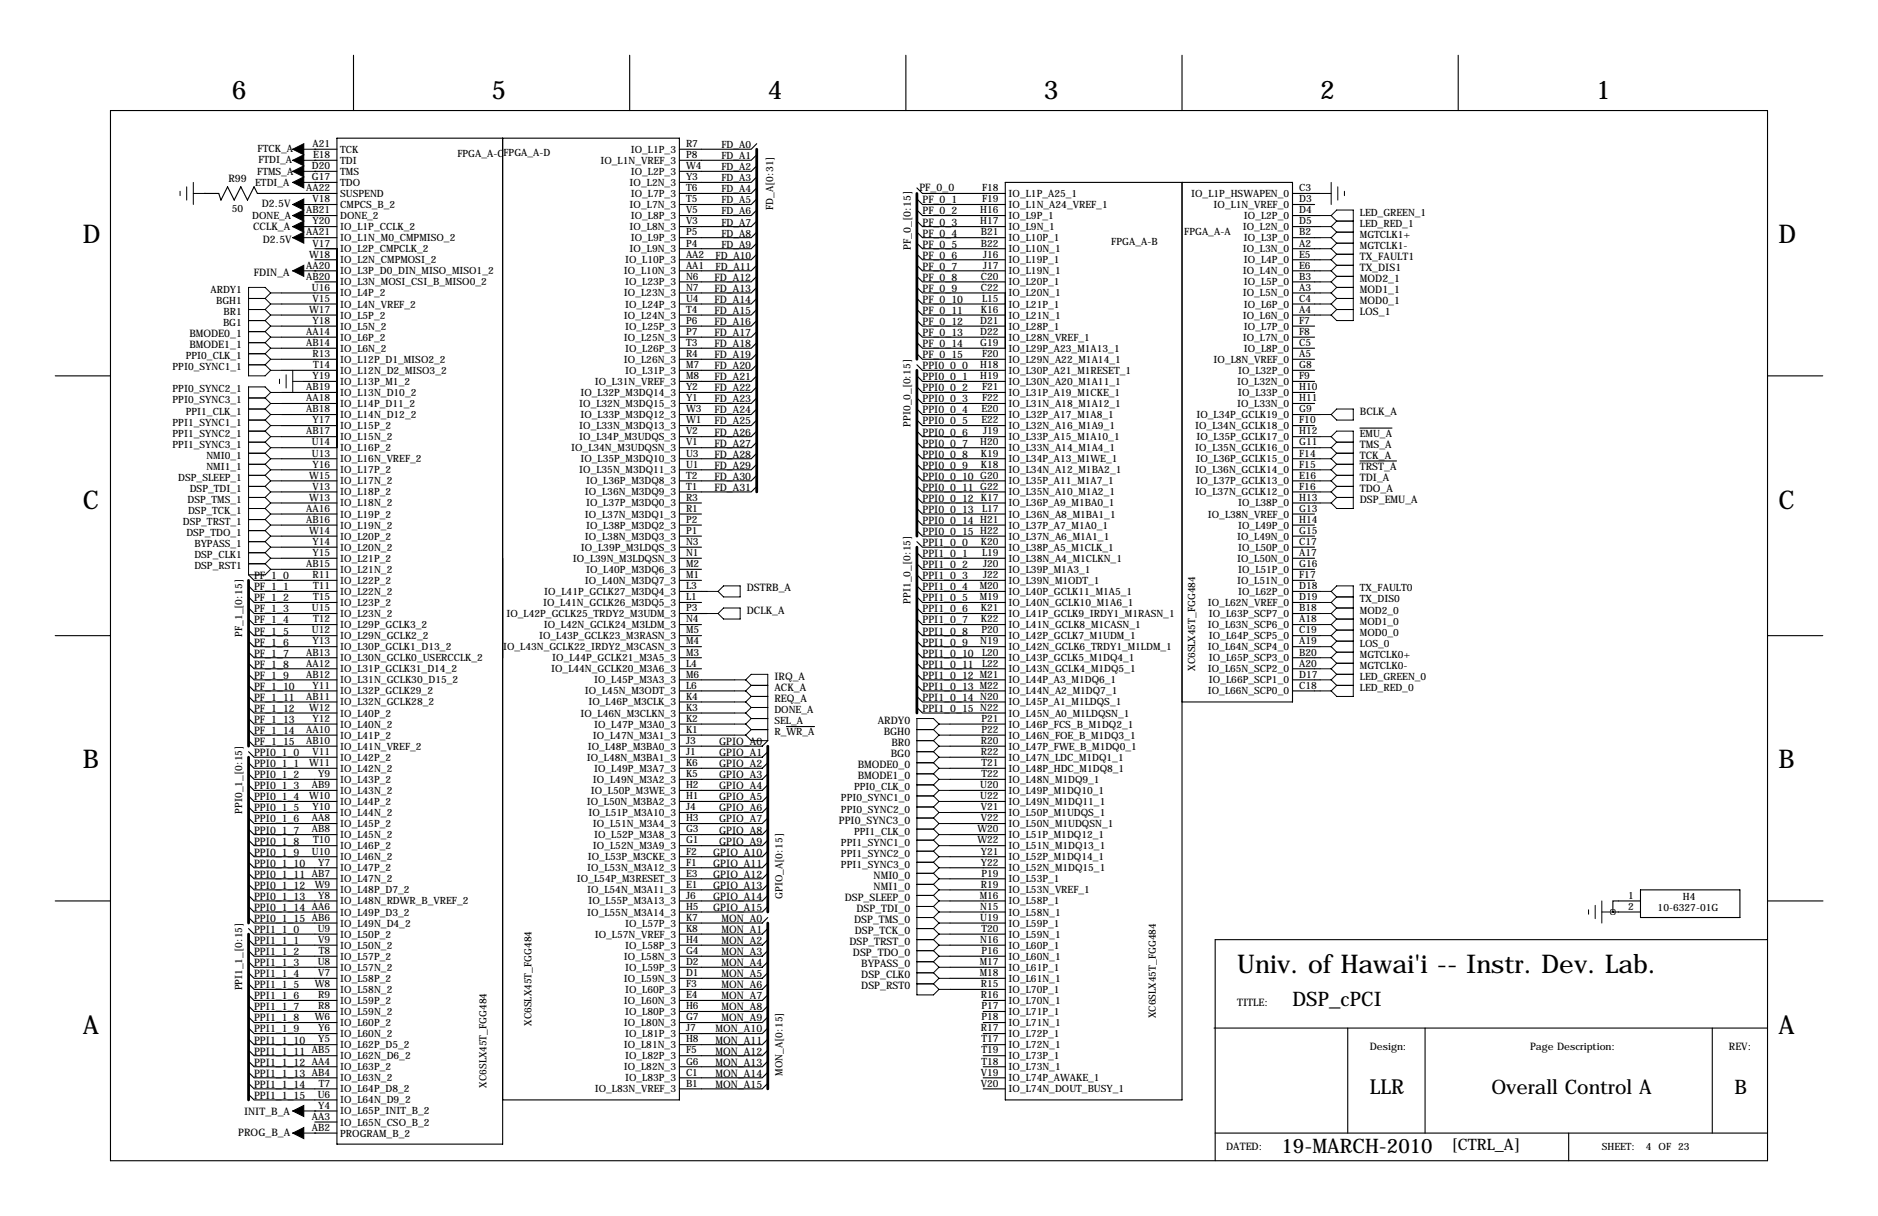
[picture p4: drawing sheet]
<svg xmlns="http://www.w3.org/2000/svg" width="432mm" height="279mm" viewBox="0 0 432 279" stroke-linecap="round" stroke-linejoin="round" font-family="sans-serif">
<defs><g id="words">
<g font-size="5.9">
<text x="53.3" y="22.9">6</text>
<text x="113" y="22.9">5</text>
<text x="176.5" y="22.9">4</text>
<text x="240" y="22.9">3</text>
<text x="303.5" y="22.9">2</text>
<text x="367" y="22.9">1</text>
<text x="19" y="55.9">D</text>
<text x="408.9" y="55.9">D</text>
<text x="19" y="116.8">C</text>
<text x="408.9" y="116.8">C</text>
<text x="19" y="176.5">B</text>
<text x="408.9" y="176.5">B</text>
<text x="284.5" y="223.5">Univ. of Hawai'i -- Instr. Dev. Lab.</text>
<text x="19" y="237.5">A</text>
<text x="408.9" y="237.5">A</text>
</g>
<text font-size="4.7" x="315" y="251.5">LLR</text>
<g font-size="4.6">
<text x="297.2" y="231.1">DSP_cPCI</text>
<text x="342.9" y="251.5">Overall Control A</text>
<text x="398.8" y="251.5">B</text>
<text x="294.6" y="264.8">19-MARCH-2010</text>
</g>
<text font-size="3.6" x="333.7" y="264.2">[CTRL_A]</text>
<g font-size="2.4">
<text x="52.5" y="41.9">R99</text>
<text x="60.2" y="47.5">D2.5V</text>
<text x="211.4" y="43.8">PF_0_0</text>
<text x="212.1" y="46.7">PF_0_1</text>
<text x="58.2" y="52.9">CCLK_A</text>
<text x="212.1" y="49.3">PF_0_2</text>
<text x="212.1" y="51.8">PF_0_3</text>
<text x="60.4" y="55.9">D2.5V</text>
<text x="209.4" y="57.4" transform="rotate(-90 209.4 57.4)">PF_0_[0:15]</text>
<text x="212.1" y="54.4">PF_0_4</text>
<text x="212.1" y="56.9">PF_0_5</text>
<text x="212.1" y="59.4">PF_0_6</text>
<text x="312.7" y="59.7">TX_FAULT1</text>
<text x="58.3" y="63.5">FDIN_A</text>
<text x="164.3" y="64.5">FD_A12</text>
<text x="212.1" y="62">PF_0_7</text>
<text x="212.1" y="64.5">PF_0_8</text>
<text x="312.7" y="62.2">TX_DIS1</text>
<text x="312.7" y="64.8">MOD2_1</text>
<text x="164.3" y="67.1">FD_A13</text>
<text x="164.3" y="69.6">FD_A14</text>
<text x="212.1" y="67.1">PF_0_9</text>
<text x="212.1" y="69.6">PF_0_10</text>
<text x="312.7" y="67.3">MOD1_1</text>
<text x="312.7" y="69.8">MOD0_1</text>
<text x="43.5" y="77.5">BMODE0_1</text>
<text x="164.3" y="72.1">FD_A15</text>
<text x="164.3" y="74.7">FD_A16</text>
<text x="164.3" y="77.2">FD_A17</text>
<text x="212.1" y="72.1">PF_0_11</text>
<text x="212.1" y="74.7">PF_0_12</text>
<text x="212.1" y="77.2">PF_0_13</text>
<text x="312.7" y="72.4">LOS_1</text>
<text x="43.5" y="80">BMODE1_1</text>
<text x="164.3" y="79.8">FD_A18</text>
<text x="164.3" y="82.3">FD_A19</text>
<text x="212.1" y="79.8">PF_0_14</text>
<text x="212.1" y="82.3">PF_0_15</text>
<text x="164.3" y="84.8">FD_A20</text>
<text x="164.3" y="87.4">FD_A21</text>
<text x="164.3" y="89.9">FD_A22</text>
<text x="212.1" y="84.8">PPI0_0_0</text>
<text x="212.1" y="87.4">PPI0_0_1</text>
<text x="212.1" y="89.9">PPI0_0_2</text>
<text x="164.3" y="92.5">FD_A23</text>
<text x="164.3" y="95">FD_A24</text>
<text x="212.1" y="92.5">PPI0_0_3</text>
<text x="212.1" y="95">PPI0_0_4</text>
<text x="312.7" y="95.2">BCLK_A</text>
<text x="164.3" y="97.5">FD_A25</text>
<text x="164.3" y="100.1">FD_A26</text>
<text x="212.1" y="97.5">PPI0_0_5</text>
<text x="212.1" y="100.1">PPI0_0_6</text>
<text x="164.3" y="102.6">FD_A27</text>
<text x="164.3" y="105.2">FD_A28</text>
<text x="164.3" y="107.7">FD_A29</text>
<text x="212.1" y="102.6">PPI0_0_7</text>
<text x="212.1" y="105.2">PPI0_0_8</text>
<text x="212.1" y="107.7">PPI0_0_9</text>
<text x="312.7" y="107.9">TRST_A</text>
<text x="312.7" y="105.4">TCK_A</text>
<text x="312.7" y="102.9">TMS_A</text>
<text x="164.3" y="110.2">FD_A30</text>
<text x="164.3" y="112.8">FD_A31</text>
<text x="212.1" y="110.2">PPI0_0_10 G20</text>
<text x="212.1" y="112.8">PPI0_0_11 G22</text>
<text x="312.7" y="113">TDO_A</text>
<text x="312.7" y="110.5">TDI_A</text>
<text x="212.1" y="115.3">PPI0_0_12 K17</text>
<text x="212.1" y="117.9">PPI0_0_13</text>
<text x="312.7" y="115.6">DSP_EMU_A</text>
<text x="212.1" y="120.4">PPI0_0_14 H21</text>
<text x="212.1" y="122.9">PPI0_0_15 H22</text>
<text x="212.1" y="125.5">PPI1_0_0</text>
<text x="212.1" y="128">PPI1_0_1</text>
<text x="212.1" y="130.6">PPI1_0_2</text>
<text x="58.4" y="133.1">PF_1_0</text>
<text x="58.4" y="135.6">PF_1_1</text>
<text x="171.7" y="135.9">DSTRB_A</text>
<text x="212.1" y="133.1">PPI1_0_3</text>
<text x="212.1" y="135.6">PPI1_0_4</text>
<text x="58.4" y="138.2">PF_1_2</text>
<text x="58.4" y="140.7">PF_1_3</text>
<text x="58.4" y="143.3">PF_1_4</text>
<text x="171.7" y="141">DCLK_A</text>
<text x="212.1" y="138.2">PPI1_0_5</text>
<text x="212.1" y="140.7">PPI1_0_6</text>
<text x="212.1" y="143.3">PPI1_0_7</text>
<text x="58.4" y="145.8">PF_1_5</text>
<text x="58.4" y="148.3">PF_1_6</text>
<text x="212.1" y="145.8">PPI1_0_8</text>
<text x="212.1" y="148.3">PPI1_0_9</text>
<text x="58.4" y="150.9">PF_1_7</text>
<text x="58.4" y="153.4">PF_1_8</text>
<text x="58.4" y="156">PF_1_9</text>
<text x="212.1" y="150.9">PPI1_0_10</text>
<text x="212.1" y="153.4">PPI1_0_11</text>
<text x="212.1" y="156">PPI1_0_12 M21</text>
<text x="58.4" y="158.5">PF_1_10</text>
<text x="58.4" y="161">PF_1_11</text>
<text x="178.1" y="161.3">REQ_A</text>
<text x="178.1" y="158.8">ACK_A</text>
<text x="178.1" y="156.2">IRQ_A</text>
<text x="212.1" y="158.5">PPI1_0_13 M22</text>
<text x="212.1" y="161">PPI1_0_14 N20</text>
<text x="58.4" y="163.6">PF_1_12</text>
<text x="58.4" y="166.1">PF_1_13</text>
<text x="201.8" y="166.4">ARDY0</text>
<text x="212.1" y="163.6">PPI1_0_15 N22</text>
<text x="58.4" y="168.7">PF_1_14</text>
<text x="58.4" y="171.2">PF_1_15</text>
<text x="58.4" y="173.7">PPI0_1_0</text>
<text x="165.3" y="171.2">GPIO_A0</text>
<text x="165.3" y="173.7">GPIO_A1</text>
<text x="203.2" y="168.9">BGH0</text>
<text x="204.8" y="174">BG0</text>
<text x="205" y="171.4">BR0</text>
<text x="58.4" y="176.3">PPI0_1_1</text>
<text x="58.4" y="178.8">PPI0_1_2</text>
<text x="165.3" y="176.3">GPIO_A2</text>
<text x="165.3" y="178.8">GPIO_A3</text>
<text x="197.2" y="179.1">BMODE1_0</text>
<text x="197.2" y="176.5">BMODE0_0</text>
<text x="58.4" y="181.4">PPI0_1_3</text>
<text x="58.4" y="183.9">PPI0_1_4</text>
<text x="165.3" y="181.4">GPIO_A4</text>
<text x="165.3" y="183.9">GPIO_A5</text>
<text x="58.4" y="186.4">PPI0_1_5</text>
<text x="58.4" y="189">PPI0_1_6</text>
<text x="58.4" y="191.5">PPI0_1_7</text>
<text x="165.3" y="186.4">GPIO_A6</text>
<text x="165.3" y="189">GPIO_A7</text>
<text x="165.3" y="191.5">GPIO_A8</text>
<text x="192.9" y="189.2">PPI0_SYNC3_0</text>
<text x="58.4" y="194.1">PPI0_1_8</text>
<text x="58.4" y="196.6">PPI0_1_9</text>
<text x="164" y="196.6">GPIO_A10</text>
<text x="165.3" y="194.1">GPIO_A9</text>
<text x="58.4" y="199.1">PPI0_1_10</text>
<text x="58.4" y="201.7">PPI0_1_11 AB7</text>
<text x="164" y="199.1">GPIO_A11</text>
<text x="164" y="201.7">GPIO_A12</text>
<text x="200.9" y="201.9">NMI0_0</text>
<text x="58.4" y="204.2">PPI0_1_12</text>
<text x="58.4" y="206.8">PPI0_1_13</text>
<text x="58.4" y="209.3">PPI0_1_14 AA6</text>
<text x="164" y="204.2">GPIO_A13</text>
<text x="164" y="206.8">GPIO_A14</text>
<text x="164" y="209.3">GPIO_A15</text>
<text x="194.2" y="207">DSP_SLEEP_0</text>
<text x="196.9" y="209.5">DSP_TDI_0</text>
<text x="200.9" y="204.5">NMI1_0</text>
<text x="58.4" y="211.8">PPI0_1_15 AB6</text>
<text x="58.4" y="214.4">PPI1_1_0</text>
<text x="165.9" y="211.8">MON_A0</text>
<text x="165.9" y="214.4">MON_A1</text>
<text x="196.4" y="212.1">DSP_TMS_0</text>
<text x="196.5" y="214.6">DSP_TCK_0</text>
<text x="58.4" y="216.9">PPI1_1_1</text>
<text x="58.4" y="219.5">PPI1_1_2</text>
<text x="58.4" y="222">PPI1_1_3</text>
<text x="165.9" y="216.9">MON_A2</text>
<text x="165.9" y="219.5">MON_A3</text>
<text x="165.9" y="222">MON_A4</text>
<text x="195.3" y="217.2">DSP_TRST_0</text>
<text x="196.1" y="219.7">DSP_TDO_0</text>
<text x="58.4" y="224.5">PPI1_1_4</text>
<text x="58.4" y="227.1">PPI1_1_5</text>
<text x="165.9" y="224.5">MON_A5</text>
<text x="165.9" y="227.1">MON_A6</text>
<text x="198" y="224.8">DSP_CLK0</text>
<text x="198" y="227.3">DSP_RST0</text>
<text x="198" y="222.2">BYPASS_0</text>
<text x="58.4" y="229.6">PPI1_1_6</text>
<text x="58.4" y="232.2">PPI1_1_7</text>
<text x="165.9" y="229.6">MON_A7</text>
<text x="165.9" y="232.2">MON_A8</text>
<text x="284.5" y="231.1">TITLE:</text>
<text x="58.4" y="234.7">PPI1_1_8</text>
<text x="58.4" y="237.2">PPI1_1_9</text>
<text x="58.4" y="239.8">PPI1_1_10</text>
<text x="164.5" y="237.2">MON_A10</text>
<text x="164.5" y="239.8">MON_A11</text>
<text x="165.9" y="234.7">MON_A9</text>
<text x="58.4" y="242.3">PPI1_1_11 AB5</text>
<text x="58.4" y="244.9">PPI1_1_12 AA4</text>
<text x="164.5" y="242.3">MON_A12</text>
<text x="164.5" y="244.9">MON_A13</text>
<text x="315" y="241.3">Design:</text>
<text x="351.8" y="241.3">Page Description:</text>
<text x="397.5" y="241.3">REV:</text>
<text x="58.4" y="247.4">PPI1_1_13 AB4</text>
<text x="58.4" y="249.9">PPI1_1_14</text>
<text x="164.5" y="247.4">MON_A14</text>
<text x="164.5" y="249.9">MON_A15</text>
<text x="56.1" y="256.3">INIT_B_A</text>
<text x="58.4" y="252.5">PPI1_1_15</text>
<text x="54.8" y="260.9">PROG_B_A</text>
<text x="281.9" y="264.2">DATED:</text>
</g>
<g font-size="2.3">
<text x="59.2" y="34.9">FTCK_A</text>
<text x="71.9" y="33.8">A21</text>
<text x="78.2" y="35.1">TCK</text>
<text x="115.8" y="35.8">FPGA_A-D</text>
<text x="145" y="35.1">IO_L1P_3</text>
<text x="157.7" y="33.8">R7</text>
<text x="165.9" y="34">FD_A0</text>
<text x="59.1" y="40.2">FTMS_A</text>
<text x="59.4" y="37.5">FTDI_A</text>
<text x="71.7" y="38.9">D20</text>
<text x="71.7" y="41.4">G17</text>
<text x="72" y="36.3">E18</text>
<text x="78.2" y="37.6">TDI</text>
<text x="78.2" y="40.2">TMS</text>
<text x="105.2" y="36.1">FPGA_A-C</text>
<text x="138.1" y="37.6">IO_L1N_VREF_3</text>
<text x="145" y="40.2">IO_L2P_3</text>
<text x="157.7" y="36.3">P8</text>
<text x="157.7" y="38.9">W4</text>
<text x="157.7" y="41.4">Y3</text>
<text x="165.9" y="36.6">FD_A1</text>
<text x="165.9" y="39.1">FD_A2</text>
<text x="165.9" y="41.7">FD_A3</text>
<text x="58.7" y="42.8">ETDI_A</text>
<text x="70.4" y="43.9">AA22</text>
<text x="71.9" y="46.5">V18</text>
<text x="78.2" y="42.7">TDO</text>
<text x="78.2" y="45.3">SUSPEND</text>
<text x="78.2" y="47.8">CMPCS_B_2</text>
<text x="144.8" y="42.7">IO_L2N_3</text>
<text x="144.8" y="47.8">IO_L7N_3</text>
<text x="145" y="45.3">IO_L7P_3</text>
<text x="157.7" y="43.9">T6</text>
<text x="157.7" y="46.5">T5</text>
<text x="165.9" y="44.2">FD_A4</text>
<text x="165.9" y="46.7">FD_A5</text>
<text x="225.8" y="43.9">F18</text>
<text x="225.8" y="46.5">F19</text>
<text x="231.9" y="45.3">IO_L1P_A25_1</text>
<text x="231.9" y="47.8">IO_L1N_A24_VREF_1</text>
<text x="273.9" y="45.3">IO_L1P_HSWAPEN_0</text>
<text x="279" y="47.8">IO_L1N_VREF_0</text>
<text x="298.7" y="43.9">C3</text>
<text x="298.7" y="46.5">D3</text>
<text x="53.3" y="48.6">50</text>
<text x="58" y="50.3">DONE_A</text>
<text x="70.4" y="49">AB21</text>
<text x="71.9" y="51.6">Y20</text>
<text x="78.2" y="50.3">DONE_2</text>
<text x="78.2" y="52.9">IO_L1P_CCLK_2</text>
<text x="144.8" y="52.9">IO_L8N_3</text>
<text x="145" y="50.3">IO_L8P_3</text>
<text x="157.7" y="49">V5</text>
<text x="157.7" y="51.6">V3</text>
<text x="165.9" y="49.3">FD_A6</text>
<text x="165.9" y="51.8">FD_A7</text>
<text x="177.8" y="48.3" transform="rotate(-90 177.8 48.3)">FD_A[0:31]</text>
<text x="225.4" y="49">H16</text>
<text x="225.4" y="51.6">H17</text>
<text x="231.9" y="50.3">IO_L9P_1</text>
<text x="231.9" y="52.9">IO_L9N_1</text>
<text x="285.7" y="52.9">IO_L2N_0</text>
<text x="286" y="50.3">IO_L2P_0</text>
<text x="298.7" y="49">D4</text>
<text x="298.7" y="51.6">D5</text>
<text x="312.7" y="49.5">LED_GREEN_1</text>
<text x="312.7" y="52.1">LED_RED_1</text>
<text x="70.4" y="54.1">AA21</text>
<text x="71.1" y="59.2">W18</text>
<text x="71.9" y="56.6">V17</text>
<text x="78.2" y="55.4">IO_L1N_M0_CMPMISO_2</text>
<text x="78.2" y="58">IO_L2P_CMPCLK_2</text>
<text x="144.8" y="58">IO_L9N_3</text>
<text x="145" y="55.4">IO_L9P_3</text>
<text x="157.7" y="54.1">P5</text>
<text x="157.7" y="56.6">P4</text>
<text x="157.7" y="59.2">AA2</text>
<text x="164.5" y="59.4">FD_A10</text>
<text x="165.9" y="54.4">FD_A8</text>
<text x="165.9" y="56.9">FD_A9</text>
<text x="225.5" y="54.1">B21</text>
<text x="225.5" y="56.6">B22</text>
<text x="226.1" y="59.2">J16</text>
<text x="231.9" y="55.4">IO_L10P_1</text>
<text x="231.9" y="58">IO_L10N_1</text>
<text x="255.5" y="56.4">FPGA_A-B</text>
<text x="272.3" y="54.1">FPGA_A-A</text>
<text x="285.7" y="58">IO_L3N_0</text>
<text x="286" y="55.4">IO_L3P_0</text>
<text x="298.7" y="54.1">B2</text>
<text x="298.7" y="56.6">A2</text>
<text x="298.7" y="59.2">E5</text>
<text x="312.7" y="54.6">MGTCLK1+</text>
<text x="312.7" y="57.2">MGTCLK1-</text>
<text x="70.4" y="61.7">AA20</text>
<text x="70.4" y="64.3">AB20</text>
<text x="78.2" y="60.5">IO_L2N_CMPMOSI_2</text>
<text x="78.2" y="63">IO_L3P_D0_DIN_MISO_MISO1_2</text>
<text x="78.2" y="65.6">IO_L3N_MOSI_CSI_B_MISO0_2</text>
<text x="143.5" y="63">IO_L10N_3</text>
<text x="143.7" y="60.5">IO_L10P_3</text>
<text x="143.7" y="65.6">IO_L23P_3</text>
<text x="157.7" y="61.7">AA1</text>
<text x="157.7" y="64.3">N6</text>
<text x="164.5" y="62">FD_A11</text>
<text x="225.5" y="64.3">C20</text>
<text x="226.1" y="61.7">J17</text>
<text x="231.9" y="60.5">IO_L19P_1</text>
<text x="231.9" y="63">IO_L19N_1</text>
<text x="231.9" y="65.6">IO_L20P_1</text>
<text x="285.7" y="63">IO_L4N_0</text>
<text x="286" y="60.5">IO_L4P_0</text>
<text x="286" y="65.6">IO_L5P_0</text>
<text x="298.7" y="61.7">E6</text>
<text x="298.7" y="64.3">B3</text>
<text x="48.4" y="67.3">ARDY1</text>
<text x="49.7" y="69.8">BGH1</text>
<text x="71.1" y="71.9">W17</text>
<text x="71.7" y="66.8">U16</text>
<text x="71.9" y="69.3">V15</text>
<text x="78.2" y="68.1">IO_L4P_2</text>
<text x="78.2" y="70.7">IO_L4N_VREF_2</text>
<text x="143.5" y="68.1">IO_L23N_3</text>
<text x="143.7" y="70.7">IO_L24P_3</text>
<text x="157.7" y="66.8">N7</text>
<text x="157.7" y="69.3">U4</text>
<text x="157.7" y="71.9">T4</text>
<text x="225.5" y="66.8">C22</text>
<text x="225.5" y="71.9">K16</text>
<text x="225.8" y="69.3">L15</text>
<text x="231.9" y="68.1">IO_L20N_1</text>
<text x="231.9" y="70.7">IO_L21P_1</text>
<text x="285.7" y="68.1">IO_L5N_0</text>
<text x="286" y="70.7">IO_L6P_0</text>
<text x="298.7" y="66.8">A3</text>
<text x="298.7" y="69.3">C4</text>
<text x="298.7" y="71.9">A4</text>
<text x="51.3" y="74.9">BG1</text>
<text x="51.4" y="72.4">BR1</text>
<text x="70.4" y="77">AA14</text>
<text x="71.9" y="74.4">Y18</text>
<text x="78.2" y="73.2">IO_L5P_2</text>
<text x="78.2" y="75.7">IO_L5N_2</text>
<text x="143.5" y="73.2">IO_L24N_3</text>
<text x="143.7" y="75.7">IO_L25P_3</text>
<text x="157.7" y="74.4">P6</text>
<text x="157.7" y="77">P7</text>
<text x="225.4" y="74.4">D21</text>
<text x="225.4" y="77">D22</text>
<text x="231.9" y="73.2">IO_L21N_1</text>
<text x="231.9" y="75.7">IO_L28P_1</text>
<text x="285.7" y="73.2">IO_L6N_0</text>
<text x="286" y="75.7">IO_L7P_0</text>
<text x="298.7" y="74.4">F7</text>
<text x="298.7" y="77">F8</text>
<text x="42.7" y="82.5">PPI0_CLK_1</text>
<text x="70.4" y="79.5">AB14</text>
<text x="71.9" y="82">R13</text>
<text x="78.2" y="78.3">IO_L6P_2</text>
<text x="78.2" y="80.8">IO_L6N_2</text>
<text x="78.2" y="83.4">IO_L12P_D1_MISO2_2</text>
<text x="143.5" y="78.3">IO_L25N_3</text>
<text x="143.5" y="83.4">IO_L26N_3</text>
<text x="143.7" y="80.8">IO_L26P_3</text>
<text x="157.7" y="79.5">T3</text>
<text x="157.7" y="82">R4</text>
<text x="225.4" y="79.5">G19</text>
<text x="225.8" y="82">F20</text>
<text x="231.9" y="78.3">IO_L28N_VREF_1</text>
<text x="231.9" y="80.8">IO_L29P_A23_M1A13_1</text>
<text x="231.9" y="83.4">IO_L29N_A22_M1A14_1</text>
<text x="279" y="83.4">IO_L8N_VREF_0</text>
<text x="285.7" y="78.3">IO_L7N_0</text>
<text x="286" y="80.8">IO_L8P_0</text>
<text x="298.7" y="79.5">C5</text>
<text x="298.7" y="82">A5</text>
<text x="39.7" y="85.1">PPI0_SYNC1_1</text>
<text x="70.4" y="89.7">AB19</text>
<text x="71.9" y="87.1">Y19</text>
<text x="72" y="84.6">T14</text>
<text x="78.2" y="85.9">IO_L12N_D2_MISO3_2</text>
<text x="78.2" y="88.4">IO_L13P_M1_2</text>
<text x="136.7" y="88.4">IO_L31N_VREF_3</text>
<text x="143.7" y="85.9">IO_L31P_3</text>
<text x="157.7" y="84.6">M7</text>
<text x="157.7" y="87.1">M8</text>
<text x="157.7" y="89.7">Y2</text>
<text x="225.4" y="84.6">H18</text>
<text x="225.4" y="87.1">H19</text>
<text x="225.8" y="89.7">F21</text>
<text x="231.9" y="85.9">IO_L30P_A21_M1RESET_1</text>
<text x="231.9" y="88.4">IO_L30N_A20_M1A11_1</text>
<text x="284.4" y="88.4">IO_L32N_0</text>
<text x="284.7" y="85.9">IO_L32P_0</text>
<text x="298.7" y="84.6">G8</text>
<text x="298.7" y="87.1">F9</text>
<text x="298.7" y="89.7">H10</text>
<text x="39.7" y="92.7">PPI0_SYNC3_1</text>
<text x="39.7" y="90.2">PPI0_SYNC2_1</text>
<text x="42.7" y="95.2">PPI1_CLK_1</text>
<text x="70.4" y="92.2">AA18</text>
<text x="70.4" y="94.7">AB18</text>
<text x="78.2" y="91">IO_L13N_D10_2</text>
<text x="78.2" y="93.5">IO_L14P_D11_2</text>
<text x="133.2" y="93.5">IO_L32N_M3DQ15_3</text>
<text x="133.4" y="91">IO_L32P_M3DQ14_3</text>
<text x="157.7" y="92.2">Y1</text>
<text x="157.7" y="94.7">W3</text>
<text x="225.7" y="94.7">E20</text>
<text x="225.8" y="92.2">F22</text>
<text x="231.9" y="91">IO_L31P_A19_M1CKE_1</text>
<text x="231.9" y="93.5">IO_L31N_A18_M1A12_1</text>
<text x="284.4" y="93.5">IO_L33N_0</text>
<text x="284.7" y="91">IO_L33P_0</text>
<text x="298.7" y="92.2">H11</text>
<text x="298.7" y="94.7">G9</text>
<text x="39.7" y="100.3">PPI1_SYNC2_1</text>
<text x="39.7" y="97.8">PPI1_SYNC1_1</text>
<text x="70.4" y="99.8">AB17</text>
<text x="71.9" y="97.3">Y17</text>
<text x="78.2" y="96.1">IO_L14N_D12_2</text>
<text x="78.2" y="98.6">IO_L15P_2</text>
<text x="78.2" y="101.1">IO_L15N_2</text>
<text x="133.2" y="98.6">IO_L33N_M3DQ13_3</text>
<text x="133.2" y="101.1">IO_L34P_M3UDQS_3</text>
<text x="133.4" y="96.1">IO_L33P_M3DQ12_3</text>
<text x="157.7" y="97.3">W1</text>
<text x="157.7" y="99.8">V2</text>
<text x="209.4" y="98" transform="rotate(-90 209.4 98)">PPI0_0_[0:15]</text>
<text x="225.7" y="97.3">E22</text>
<text x="226.1" y="99.8">J19</text>
<text x="231.9" y="96.1">IO_L32P_A17_M1A8_1</text>
<text x="231.9" y="98.6">IO_L32N_A16_M1A9_1</text>
<text x="231.9" y="101.1">IO_L33P_A15_M1A10_1</text>
<text x="274.8" y="98.6">IO_L34N_GCLK18_0</text>
<text x="275.1" y="96.1">IO_L34P_GCLK19_0</text>
<text x="275.1" y="101.1">IO_L35P_GCLK17_0</text>
<text x="298.7" y="97.3">F10</text>
<text x="298.7" y="99.8">H12</text>
<text x="312.7" y="100.3">EMU_A</text>
<text x="39.7" y="102.9">PPI1_SYNC3_1</text>
<text x="47.5" y="105.4">NMI0_1</text>
<text x="47.5" y="107.9">NMI1_1</text>
<text x="71.7" y="102.4">U14</text>
<text x="71.7" y="104.9">U13</text>
<text x="71.9" y="107.4">Y16</text>
<text x="78.2" y="103.7">IO_L16P_2</text>
<text x="78.2" y="106.2">IO_L16N_VREF_2</text>
<text x="131.3" y="103.7">IO_L34N_M3UDQSN_3</text>
<text x="133.4" y="106.2">IO_L35P_M3DQ10_3</text>
<text x="157.7" y="102.4">V1</text>
<text x="157.7" y="104.9">U3</text>
<text x="157.7" y="107.4">U1</text>
<text x="225.4" y="102.4">H20</text>
<text x="225.5" y="104.9">K19</text>
<text x="225.5" y="107.4">K18</text>
<text x="231.9" y="103.7">IO_L33N_A14_M1A4_1</text>
<text x="231.9" y="106.2">IO_L34P_A13_M1WE_1</text>
<text x="274.8" y="103.7">IO_L35N_GCLK16_0</text>
<text x="275.1" y="106.2">IO_L36P_GCLK15_0</text>
<text x="298.7" y="102.4">G11</text>
<text x="298.7" y="104.9">F14</text>
<text x="298.7" y="107.4">F15</text>
<text x="41" y="110.5">DSP_SLEEP_1</text>
<text x="43.6" y="113">DSP_TDI_1</text>
<text x="71.1" y="110">W15</text>
<text x="71.9" y="112.5">V13</text>
<text x="78.2" y="108.8">IO_L17P_2</text>
<text x="78.2" y="111.3">IO_L17N_2</text>
<text x="78.2" y="113.8">IO_L18P_2</text>
<text x="133.2" y="108.8">IO_L35N_M3DQ11_3</text>
<text x="134.5" y="113.8">IO_L36N_M3DQ9_3</text>
<text x="134.8" y="111.3">IO_L36P_M3DQ8_3</text>
<text x="157.7" y="110">T2</text>
<text x="157.7" y="112.5">T1</text>
<text x="231.9" y="108.8">IO_L34N_A12_M1BA2_1</text>
<text x="231.9" y="111.3">IO_L35P_A11_M1A7_1</text>
<text x="231.9" y="113.8">IO_L35N_A10_M1A2_1</text>
<text x="274.8" y="108.8">IO_L36N_GCLK14_0</text>
<text x="274.8" y="113.8">IO_L37N_GCLK12_0</text>
<text x="275.1" y="111.3">IO_L37P_GCLK13_0</text>
<text x="298.7" y="110">E16</text>
<text x="298.7" y="112.5">F16</text>
<text x="43.1" y="115.6">DSP_TMS_1</text>
<text x="43.2" y="118.1">DSP_TCK_1</text>
<text x="70.4" y="117.6">AA16</text>
<text x="71.1" y="115.1">W13</text>
<text x="78.2" y="116.4">IO_L18N_2</text>
<text x="78.2" y="118.9">IO_L19P_2</text>
<text x="134.5" y="118.9">IO_L37N_M3DQ1_3</text>
<text x="134.8" y="116.4">IO_L37P_M3DQ0_3</text>
<text x="157.7" y="115.1">R3</text>
<text x="157.7" y="117.6">R1</text>
<text x="225.8" y="117.6">L17</text>
<text x="231.9" y="116.4">IO_L36P_A9_M1BA0_1</text>
<text x="231.9" y="118.9">IO_L36N_A8_M1BA1_1</text>
<text x="277.7" y="118.9">IO_L38N_VREF_0</text>
<text x="284.7" y="116.4">IO_L38P_0</text>
<text x="298.7" y="115.1">H13</text>
<text x="298.7" y="117.6">G13</text>
<text x="42.1" y="120.7">DSP_TRST_1</text>
<text x="42.8" y="123.2">DSP_TDO_1</text>
<text x="44.7" y="125.7">BYPASS_1</text>
<text x="70.4" y="120.1">AB16</text>
<text x="71.1" y="122.7">W14</text>
<text x="71.9" y="125.2">Y14</text>
<text x="78.2" y="121.5">IO_L19N_2</text>
<text x="78.2" y="124">IO_L20P_2</text>
<text x="134.5" y="124">IO_L38N_M3DQ3_3</text>
<text x="134.8" y="121.5">IO_L38P_M3DQ2_3</text>
<text x="157.7" y="120.1">P2</text>
<text x="157.7" y="122.7">P1</text>
<text x="157.7" y="125.2">N3</text>
<text x="225.5" y="125.2">K20</text>
<text x="231.9" y="121.5">IO_L37P_A7_M1A0_1</text>
<text x="231.9" y="124">IO_L37N_A6_M1A1_1</text>
<text x="284.4" y="124">IO_L49N_0</text>
<text x="284.7" y="121.5">IO_L49P_0</text>
<text x="298.7" y="120.1">H14</text>
<text x="298.7" y="122.7">G15</text>
<text x="298.7" y="125.2">C17</text>
<text x="44.7" y="128.3">DSP_CLK1</text>
<text x="44.7" y="130.8">DSP_RST1</text>
<text x="70.4" y="130.3">AB15</text>
<text x="71.9" y="127.8">Y15</text>
<text x="78.2" y="126.5">IO_L20N_2</text>
<text x="78.2" y="129.1">IO_L21P_2</text>
<text x="78.2" y="131.6">IO_L21N_2</text>
<text x="131.7" y="129.1">IO_L39N_M3LDQSN_3</text>
<text x="133.6" y="126.5">IO_L39P_M3LDQS_3</text>
<text x="134.8" y="131.6">IO_L40P_M3DQ6_3</text>
<text x="157.7" y="127.8">N1</text>
<text x="157.7" y="130.3">M2</text>
<text x="225.8" y="127.8">L19</text>
<text x="226.1" y="130.3">J20</text>
<text x="231.9" y="126.5">IO_L38P_A5_M1CLK_1</text>
<text x="231.9" y="129.1">IO_L38N_A4_M1CLKN_1</text>
<text x="231.9" y="131.6">IO_L39P_M1A3_1</text>
<text x="284.4" y="129.1">IO_L50N_0</text>
<text x="284.7" y="126.5">IO_L50P_0</text>
<text x="284.7" y="131.6">IO_L51P_0</text>
<text x="298.7" y="127.8">A17</text>
<text x="298.7" y="130.3">G16</text>
<text x="71.9" y="132.8">R11</text>
<text x="72" y="135.4">T11</text>
<text x="72" y="137.9">T15</text>
<text x="78.2" y="134.2">IO_L22P_2</text>
<text x="78.2" y="136.7">IO_L22N_2</text>
<text x="125.1" y="136.7">IO_L41P_GCLK27_M3DQ4_3</text>
<text x="134.5" y="134.2">IO_L40N_M3DQ7_3</text>
<text x="157.7" y="132.8">M1</text>
<text x="157.7" y="135.4">L3</text>
<text x="157.7" y="137.9">L1</text>
<text x="225.3" y="135.4">M20</text>
<text x="225.3" y="137.9">M19</text>
<text x="226.1" y="132.8">J22</text>
<text x="231.9" y="134.2">IO_L39N_M1ODT_1</text>
<text x="231.9" y="136.7">IO_L40P_GCLK11_M1A5_1</text>
<text x="284.4" y="134.2">IO_L51N_0</text>
<text x="284.7" y="136.7">IO_L62P_0</text>
<text x="298.7" y="132.8">F17</text>
<text x="298.7" y="135.4">D18</text>
<text x="298.7" y="137.9">D19</text>
<text x="312.7" y="135.9">TX_FAULT0</text>
<text x="71.7" y="140.5">U15</text>
<text x="72" y="143">T12</text>
<text x="78.2" y="139.2">IO_L23P_2</text>
<text x="78.2" y="141.8">IO_L23N_2</text>
<text x="116.4" y="141.8">IO_L42P_GCLK25_TRDY2_M3UDM_3</text>
<text x="124.9" y="139.2">IO_L41N_GCLK26_M3DQ5_3</text>
<text x="157.7" y="140.5">P3</text>
<text x="157.7" y="143">N4</text>
<text x="209.4" y="138.7" transform="rotate(-90 209.4 138.7)">PPI1_0_[0:15]</text>
<text x="225.5" y="140.5">K21</text>
<text x="225.5" y="143">K22</text>
<text x="231.9" y="139.2">IO_L40N_GCLK10_M1A6_1</text>
<text x="231.9" y="141.8">IO_L41P_GCLK9_IRDY1_M1RASN_1</text>
<text x="277.7" y="139.2">IO_L62N_VREF_0</text>
<text x="278" y="141.8">IO_L63P_SCP7_0</text>
<text x="298.7" y="140.5">B18</text>
<text x="298.7" y="143">A18</text>
<text x="312.7" y="138.4">TX_DIS0</text>
<text x="312.7" y="141">MOD2_0</text>
<text x="312.7" y="143.5">MOD1_0</text>
<text x="55.7" y="146.3" transform="rotate(-90 55.7 146.3)">PF_1_[0:15]</text>
<text x="71.7" y="145.5">U12</text>
<text x="71.9" y="148.1">Y13</text>
<text x="78.2" y="144.3">IO_L29P_GCLK3_2</text>
<text x="78.2" y="146.9">IO_L29N_GCLK2_2</text>
<text x="78.2" y="149.4">IO_L30P_GCLK1_D13_2</text>
<text x="115.7" y="149.4">IO_L43N_GCLK22_IRDY2_M3CASN_3</text>
<text x="124" y="146.9">IO_L43P_GCLK23_M3RASN_3</text>
<text x="125" y="144.3">IO_L42N_GCLK24_M3LDM_3</text>
<text x="157.7" y="145.5">M5</text>
<text x="157.7" y="148.1">M4</text>
<text x="225.4" y="148.1">N19</text>
<text x="225.7" y="145.5">P20</text>
<text x="231.9" y="144.3">IO_L41N_GCLK8_M1CASN_1</text>
<text x="231.9" y="146.9">IO_L42P_GCLK7_M1UDM_1</text>
<text x="231.9" y="149.4">IO_L42N_GCLK6_TRDY1_M1LDM_1</text>
<text x="277.7" y="144.3">IO_L63N_SCP6_0</text>
<text x="277.7" y="149.4">IO_L64N_SCP4_0</text>
<text x="278" y="146.9">IO_L64P_SCP5_0</text>
<text x="298.7" y="145.5">C19</text>
<text x="298.7" y="148.1">A19</text>
<text x="312.7" y="146">MOD0_0</text>
<text x="312.7" y="148.6">LOS_0</text>
<text x="70.4" y="150.6">AB13</text>
<text x="70.4" y="153.2">AA12</text>
<text x="70.4" y="155.7">AB12</text>
<text x="78.2" y="151.9">IO_L30N_GCLK0_USERCCLK_2</text>
<text x="78.2" y="154.5">IO_L31P_GCLK31_D14_2</text>
<text x="126.7" y="154.5">IO_L44N_GCLK20_M3A6_3</text>
<text x="127" y="151.9">IO_L44P_GCLK21_M3A5_3</text>
<text x="157.7" y="150.6">M3</text>
<text x="157.7" y="153.2">L4</text>
<text x="157.7" y="155.7">M6</text>
<text x="225.8" y="150.6">L20</text>
<text x="225.8" y="153.2">L22</text>
<text x="231.9" y="151.9">IO_L43P_GCLK5_M1DQ4_1</text>
<text x="231.9" y="154.5">IO_L43N_GCLK4_M1DQ5_1</text>
<text x="274.8" y="154.1" transform="rotate(-90 274.8 154.1)">XC6SLX45T_FGG484</text>
<text x="277.7" y="154.5">IO_L65N_SCP2_0</text>
<text x="278" y="151.9">IO_L65P_SCP3_0</text>
<text x="298.7" y="150.6">B20</text>
<text x="298.7" y="153.2">A20</text>
<text x="298.7" y="155.7">D17</text>
<text x="312.7" y="151.1">MGTCLK0+</text>
<text x="312.7" y="153.7">MGTCLK0-</text>
<text x="70.4" y="160.8">AB11</text>
<text x="71.9" y="158.2">Y11</text>
<text x="78.2" y="157">IO_L31N_GCLK30_D15_2</text>
<text x="78.2" y="159.6">IO_L32P_GCLK29_2</text>
<text x="134.5" y="159.6">IO_L45N_M3ODT_3</text>
<text x="136.6" y="157">IO_L45P_M3A3_3</text>
<text x="157.7" y="158.2">L6</text>
<text x="157.7" y="160.8">K4</text>
<text x="231.9" y="157">IO_L44P_A3_M1DQ6_1</text>
<text x="231.9" y="159.6">IO_L44N_A2_M1DQ7_1</text>
<text x="277.7" y="159.6">IO_L66N_SCP0_0</text>
<text x="278" y="157">IO_L66P_SCP1_0</text>
<text x="298.7" y="158.2">C18</text>
<text x="312.7" y="156.2">LED_GREEN_0</text>
<text x="312.7" y="158.8">LED_RED_0</text>
<text x="71.1" y="163.3">W12</text>
<text x="71.9" y="165.9">Y12</text>
<text x="78.2" y="162.1">IO_L32N_GCLK28_2</text>
<text x="78.2" y="164.6">IO_L40P_2</text>
<text x="78.2" y="167.2">IO_L40N_2</text>
<text x="133.4" y="164.6">IO_L46N_M3CLKN_3</text>
<text x="135.3" y="162.1">IO_L46P_M3CLK_3</text>
<text x="136.6" y="167.2">IO_L47P_M3A0_3</text>
<text x="157.7" y="163.3">K3</text>
<text x="157.7" y="165.9">K2</text>
<text x="178.1" y="163.8">DONE_A</text>
<text x="178.1" y="166.4">SEL_A</text>
<text x="225.7" y="165.9">P21</text>
<text x="231.9" y="162.1">IO_L45P_A1_M1LDQS_1</text>
<text x="231.9" y="164.6">IO_L45N_A0_M1LDQSN_1</text>
<text x="231.9" y="167.2">IO_L46P_FCS_B_M1DQ2_1</text>
<text x="70.4" y="168.4">AA10</text>
<text x="70.4" y="170.9">AB10</text>
<text x="71.9" y="173.5">V11</text>
<text x="78.2" y="169.7">IO_L41P_2</text>
<text x="78.2" y="172.3">IO_L41N_VREF_2</text>
<text x="135.2" y="172.3">IO_L48P_M3BA0_3</text>
<text x="136.3" y="169.7">IO_L47N_M3A1_3</text>
<text x="157.7" y="168.4">K1</text>
<text x="157.7" y="170.9">J3</text>
<text x="157.7" y="173.5">J1</text>
<text x="178.1" y="168.9">R_WR_A</text>
<text x="225.5" y="170.9">R20</text>
<text x="225.5" y="173.5">R22</text>
<text x="225.7" y="168.4">P22</text>
<text x="231.9" y="169.7">IO_L46N_FOE_B_M1DQ3_1</text>
<text x="231.9" y="172.3">IO_L47P_FWE_B_M1DQ0_1</text>
<text x="71.1" y="176">W11</text>
<text x="73.2" y="178.6">Y9</text>
<text x="78.2" y="174.8">IO_L42P_2</text>
<text x="78.2" y="177.3">IO_L42N_2</text>
<text x="78.2" y="179.9">IO_L43P_2</text>
<text x="134.9" y="174.8">IO_L48N_M3BA1_3</text>
<text x="136.3" y="179.9">IO_L49N_M3A2_3</text>
<text x="136.6" y="177.3">IO_L49P_M3A7_3</text>
<text x="157.7" y="176">K6</text>
<text x="157.7" y="178.6">K5</text>
<text x="225.7" y="176">T21</text>
<text x="225.7" y="178.6">T22</text>
<text x="231.9" y="174.8">IO_L47N_LDC_M1DQ1_1</text>
<text x="231.9" y="177.3">IO_L48P_HDC_M1DQ8_1</text>
<text x="231.9" y="179.9">IO_L48N_M1DQ9_1</text>
<text x="71.1" y="183.6">W10</text>
<text x="71.7" y="181.1">AB9</text>
<text x="78.2" y="182.4">IO_L43N_2</text>
<text x="78.2" y="185">IO_L44P_2</text>
<text x="134.9" y="185">IO_L50N_M3BA2_3</text>
<text x="135.8" y="182.4">IO_L50P_M3WE_3</text>
<text x="157.7" y="181.1">H2</text>
<text x="157.7" y="183.6">H1</text>
<text x="193.4" y="184.1">PPI0_SYNC1_0</text>
<text x="196.4" y="181.6">PPI0_CLK_0</text>
<text x="225.4" y="181.1">U20</text>
<text x="225.4" y="183.6">U22</text>
<text x="231.9" y="182.4">IO_L49P_M1DQ10_1</text>
<text x="231.9" y="185">IO_L49N_M1DQ11_1</text>
<text x="55.7" y="186.9" transform="rotate(-90 55.7 186.9)">PPI0_1_[0:15]</text>
<text x="71.7" y="188.7">AA8</text>
<text x="71.7" y="191.3">AB8</text>
<text x="71.9" y="186.2">Y10</text>
<text x="78.2" y="187.5">IO_L44N_2</text>
<text x="78.2" y="190">IO_L45P_2</text>
<text x="135.3" y="187.5">IO_L51P_M3A10_3</text>
<text x="136.3" y="190">IO_L51N_M3A4_3</text>
<text x="157.7" y="186.2">J4</text>
<text x="157.7" y="188.7">H3</text>
<text x="157.7" y="191.3">G3</text>
<text x="193.4" y="186.7">PPI0_SYNC2_0</text>
<text x="196.4" y="191.8">PPI1_CLK_0</text>
<text x="224.7" y="191.3">W20</text>
<text x="225.5" y="186.2">V21</text>
<text x="225.5" y="188.7">V22</text>
<text x="231.9" y="187.5">IO_L50P_M1UDQS_1</text>
<text x="231.9" y="190">IO_L50N_M1UDQSN_1</text>
<text x="71.7" y="196.3">U10</text>
<text x="72" y="193.8">T10</text>
<text x="78.2" y="192.6">IO_L45N_2</text>
<text x="78.2" y="195.1">IO_L46P_2</text>
<text x="78.2" y="197.7">IO_L46N_2</text>
<text x="135.2" y="197.7">IO_L53P_M3CKE_3</text>
<text x="136.3" y="195.1">IO_L52N_M3A9_3</text>
<text x="136.6" y="192.6">IO_L52P_M3A8_3</text>
<text x="157.7" y="193.8">G1</text>
<text x="157.7" y="196.3">F2</text>
<text x="193.4" y="196.8">PPI1_SYNC2_0</text>
<text x="193.4" y="194.3">PPI1_SYNC1_0</text>
<text x="224.7" y="193.8">W22</text>
<text x="225.5" y="196.3">Y21</text>
<text x="231.9" y="192.6">IO_L51P_M1DQ12_1</text>
<text x="231.9" y="195.1">IO_L51N_M1DQ13_1</text>
<text x="231.9" y="197.7">IO_L52P_M1DQ14_1</text>
<text x="72.4" y="204">W9</text>
<text x="73.2" y="198.9">Y7</text>
<text x="78.2" y="200.2">IO_L47P_2</text>
<text x="78.2" y="202.7">IO_L47N_2</text>
<text x="132.7" y="202.7">IO_L54P_M3RESET_3</text>
<text x="135" y="200.2">IO_L53N_M3A12_3</text>
<text x="157.7" y="198.9">F1</text>
<text x="157.7" y="201.4">E3</text>
<text x="157.7" y="204">E1</text>
<text x="193.4" y="199.4">PPI1_SYNC3_0</text>
<text x="225.5" y="198.9">Y22</text>
<text x="225.5" y="204">R19</text>
<text x="225.7" y="201.4">P19</text>
<text x="231.9" y="200.2">IO_L52N_M1DQ15_1</text>
<text x="231.9" y="202.7">IO_L53P_1</text>
<text x="73.2" y="206.5">Y8</text>
<text x="78.2" y="205.3">IO_L48P_D7_2</text>
<text x="78.2" y="207.8">IO_L48N_RDWR_B_VREF_2</text>
<text x="135" y="205.3">IO_L54N_M3A11_3</text>
<text x="135.3" y="207.8">IO_L55P_M3A13_3</text>
<text x="157.7" y="206.5">J6</text>
<text x="157.7" y="209">H5</text>
<text x="179.9" y="206.5" transform="rotate(-90 179.9 206.5)">GPIO_A[0:15]</text>
<text x="225.3" y="206.5">M16</text>
<text x="225.4" y="209">N15</text>
<text x="231.9" y="205.3">IO_L53N_VREF_1</text>
<text x="231.9" y="207.8">IO_L58P_1</text>
<text x="374.3" y="206.5">1</text>
<text x="374.3" y="209">2</text>
<text x="381.1" y="209.4">10-6327-01G</text>
<text x="386.9" y="206.8">H4</text>
<text x="73" y="214.1">U9</text>
<text x="78.2" y="210.4">IO_L49P_D3_2</text>
<text x="78.2" y="212.9">IO_L49N_D4_2</text>
<text x="78.2" y="215.4">IO_L50P_2</text>
<text x="135" y="210.4">IO_L55N_M3A14_3</text>
<text x="136.7" y="215.4">IO_L57N_VREF_3</text>
<text x="143.7" y="212.9">IO_L57P_3</text>
<text x="157.7" y="211.6">K7</text>
<text x="157.7" y="214.1">K8</text>
<text x="225.4" y="211.6">U19</text>
<text x="225.7" y="214.1">T20</text>
<text x="231.9" y="210.4">IO_L58N_1</text>
<text x="231.9" y="212.9">IO_L59P_1</text>
<text x="231.9" y="215.4">IO_L59N_1</text>
<text x="73" y="221.7">U8</text>
<text x="73.2" y="216.7">V9</text>
<text x="73.3" y="219.2">T8</text>
<text x="78.2" y="218">IO_L50N_2</text>
<text x="78.2" y="220.5">IO_L57P_2</text>
<text x="143.5" y="220.5">IO_L58N_3</text>
<text x="143.7" y="218">IO_L58P_3</text>
<text x="157.7" y="216.7">H4</text>
<text x="157.7" y="219.2">G4</text>
<text x="157.7" y="221.7">D2</text>
<text x="225.3" y="221.7">M17</text>
<text x="225.4" y="216.7">N16</text>
<text x="225.7" y="219.2">P16</text>
<text x="231.9" y="218">IO_L60P_1</text>
<text x="231.9" y="220.5">IO_L60N_1</text>
<text x="55.7" y="227.6" transform="rotate(-90 55.7 227.6)">PPI1_1_[0:15]</text>
<text x="72.4" y="226.8">W8</text>
<text x="73.2" y="224.3">V7</text>
<text x="78.2" y="223.1">IO_L57N_2</text>
<text x="78.2" y="225.6">IO_L58P_2</text>
<text x="143.5" y="225.6">IO_L59N_3</text>
<text x="143.7" y="223.1">IO_L59P_3</text>
<text x="157.7" y="224.3">D1</text>
<text x="157.7" y="226.8">F3</text>
<text x="225.3" y="224.3">M18</text>
<text x="225.5" y="226.8">R15</text>
<text x="231.9" y="223.1">IO_L61P_1</text>
<text x="231.9" y="225.6">IO_L61N_1</text>
<text x="73.2" y="229.4">R9</text>
<text x="73.2" y="231.9">R8</text>
<text x="78.2" y="228.1">IO_L58N_2</text>
<text x="78.2" y="230.7">IO_L59P_2</text>
<text x="78.2" y="233.2">IO_L59N_2</text>
<text x="143.5" y="230.7">IO_L60N_3</text>
<text x="143.7" y="228.1">IO_L60P_3</text>
<text x="143.7" y="233.2">IO_L80P_3</text>
<text x="157.7" y="229.4">E4</text>
<text x="157.7" y="231.9">H6</text>
<text x="225.5" y="229.4">R16</text>
<text x="225.7" y="231.9">P17</text>
<text x="231.9" y="228.1">IO_L70P_1</text>
<text x="231.9" y="230.7">IO_L70N_1</text>
<text x="231.9" y="233.2">IO_L71P_1</text>
<text x="265.8" y="233.9" transform="rotate(-90 265.8 233.9)">XC6SLX45T_FGG484</text>
<text x="72.4" y="234.4">W6</text>
<text x="73.2" y="237">Y6</text>
<text x="73.2" y="239.5">Y5</text>
<text x="78.2" y="235.8">IO_L60P_2</text>
<text x="78.2" y="238.3">IO_L60N_2</text>
<text x="122.2" y="235.7" transform="rotate(-90 122.2 235.7)">XC6SLX45T_FGG484</text>
<text x="143.5" y="235.8">IO_L80N_3</text>
<text x="143.7" y="238.3">IO_L81P_3</text>
<text x="157.7" y="234.4">G7</text>
<text x="157.7" y="237">J7</text>
<text x="157.7" y="239.5">H8</text>
<text x="225.5" y="237">R17</text>
<text x="225.7" y="234.4">P18</text>
<text x="225.7" y="239.5">T17</text>
<text x="231.9" y="235.8">IO_L71N_1</text>
<text x="231.9" y="238.3">IO_L72P_1</text>
<text x="78.2" y="240.8">IO_L62P_D5_2</text>
<text x="78.2" y="243.4">IO_L62N_D6_2</text>
<text x="78.2" y="245.9">IO_L63P_2</text>
<text x="143.5" y="240.8">IO_L81N_3</text>
<text x="143.5" y="245.9">IO_L82N_3</text>
<text x="143.7" y="243.4">IO_L82P_3</text>
<text x="157.7" y="242.1">F5</text>
<text x="157.7" y="244.6">G6</text>
<text x="225.7" y="242.1">T19</text>
<text x="225.7" y="244.6">T18</text>
<text x="231.9" y="240.8">IO_L72N_1</text>
<text x="231.9" y="243.4">IO_L73P_1</text>
<text x="231.9" y="245.9">IO_L73N_1</text>
<text x="73.3" y="249.7">T7</text>
<text x="78.2" y="248.5">IO_L63N_2</text>
<text x="78.2" y="251">IO_L64P_D8_2</text>
<text x="111.8" y="249.9" transform="rotate(-90 111.8 249.9)">XC6SLX45T_FGG484</text>
<text x="136.7" y="251">IO_L83N_VREF_3</text>
<text x="143.7" y="248.5">IO_L83P_3</text>
<text x="157.7" y="247.1">C1</text>
<text x="157.7" y="249.7">B1</text>
<text x="179.9" y="247.1" transform="rotate(-90 179.9 247.1)">MON_A[0:15]</text>
<text x="225.5" y="247.1">V19</text>
<text x="225.5" y="249.7">V20</text>
<text x="231.9" y="248.5">IO_L74P_AWAKE_1</text>
<text x="231.9" y="251">IO_L74N_DOUT_BUSY_1</text>
<text x="71.7" y="257.3">AA3</text>
<text x="73" y="252.2">U6</text>
<text x="73.2" y="254.8">Y4</text>
<text x="78.2" y="253.5">IO_L64N_D9_2</text>
<text x="78.2" y="256.1">IO_L65P_INIT_B_2</text>
<text x="71.7" y="259.8">AB2</text>
<text x="78.2" y="258.6">IO_L65N_CSO_B_2</text>
<text x="78.2" y="261.2">PROGRAM_B_2</text>
<text x="368.3" y="264.2">SHEET:</text>
<text x="378.4" y="264.2">4 OF 23</text>
</g>
</g></defs>
<g fill="none" stroke="#000" stroke-width=".25">
<path d="M81.3 12.7v12.7M144.8 12.7v12.7M208.3 12.7v12.7M271.8 12.7v12.7M335.3 12.7v12.7M25.4 25.4h381v241.3h-381zM72.4 34.3h.1M72.4 36.8h.1M72.4 39.4h.1M72.4 34.3h5.1M72.4 36.8h5.1M72.4 39.4h5.1"/>
<path d="M115.6 31.8v231.1h-38.1v-231.1h78.7v220.9h-40.6M174 33l-1.3 1.3h-16.5M174 35.6l-1.3 1.2h-16.5M174 38.1l-1.3 1.3h-16.5M47 44.4h.1M47 44.4h3.3l.5 1.6 1.5-3.1 1.5 3.1 1.6-3.1 1.5 3.1 1.5-3.1 .8 1.5h18.3M72.4 49.5h.1M72.4 52.1h.1M72.4 54.6h.1M72.4 47h.1M72.4 41.9h.1M72.4 41.9h5.1"/>
<path d="M72.4 47h5.1M72.4 49.5h5.1M72.4 52.1h5.1M72.4 54.6h5.1M72.4 57.2h5.1M72.4 59.7h5.1M174 40.6l-1.3 1.3h-16.5M174 43.2l-1.3 1.2h-16.5M174 45.7l-1.3 1.3h-16.5M174 48.3l-1.3 1.2h-16.5M174 50.8l-1.3 1.3h-16.5M174 53.3l-1.3 1.3h-16.5"/>
<path d="M174 55.9l-1.3 1.3h-16.5M174 58.4l-1.3 1.3h-16.5M210.8 43.2l1.3 1.2h19M210.8 45.7l1.3 1.3h19M210.8 48.3l1.3 1.2h19M210.8 50.8l1.3 1.3h19M210.8 53.3l1.3 1.3h19M210.8 55.9l1.3 1.3h19M210.8 58.4l1.3 1.3h19M271.8 41.9v210.8h-40.7v-210.8h66.1v119.4h-25.4M297.2 44.4h6.3M297.2 47h5.1"/>
<path d="M297.2 49.5h6.3M297.2 52.1h6.3M297.2 54.6h6.3M297.2 57.2h6.3M297.2 59.7h6.3M64.8 67.3h12.7M64.8 69.8h12.7M64.8 72.4h12.7M64.8 74.9h12.7M64.8 77.5h12.7M72.4 62.2h.1M72.4 62.2h5.1"/>
<path d="M72.4 64.8h5.1M174 61l-1.3 1.2h-16.5M174 63.5l-1.3 1.3h-16.5M174 66l-1.3 1.3h-16.5M174 68.6l-1.3 1.2h-16.5M174 71.1l-1.3 1.3h-16.5M174 73.7l-1.3 1.2h-16.5M174 76.2l-1.3 1.3h-16.5M174 78.7l-1.3 1.3h-16.5M210.8 61l1.3 1.2h19M210.8 63.5l1.3 1.3h19M210.8 66l1.3 1.3h19"/>
<path d="M210.8 68.6l1.3 1.2h19M210.8 71.1l1.3 1.3h19M210.8 73.7l1.3 1.2h19M210.8 76.2l1.3 1.3h19M210.8 78.7l1.3 1.3h19M297.2 62.2h6.3M297.2 64.8h6.3M297.2 67.3h6.3M297.2 69.8h6.3M297.2 72.4h6.3M297.2 74.9h5.1M297.2 77.5h5.1"/>
<path d="M12.7 86.4h12.7M64.8 80h12.7M64.8 82.5h12.7M64.8 85.1h12.7M64.8 90.2h12.7M64.8 92.7h12.7M64.8 95.2h12.7M64.8 97.8h12.7M69.8 87.6h7.7M174 81.3l-1.3 1.2h-16.5M174 83.8l-1.3 1.3h-16.5M174 86.4l-1.3 1.2h-16.5"/>
<path d="M174 88.9l-1.3 1.3h-16.5M174 91.4l-1.3 1.3h-16.5M174 94l-1.3 1.2h-16.5M174 96.5l-1.3 1.3h-16.5M174 99.1l-1.3 1.2h-16.5M210.8 81.3l1.3 1.2h19M210.8 83.8l1.3 1.3h19M210.8 86.4l1.3 1.2h19M210.8 88.9l1.3 1.3h19M210.8 91.4l1.3 1.3h19M210.8 94l1.3 1.2h19M210.8 96.5l1.3 1.3h19"/>
<path d="M210.8 99.1l1.3 1.2h19M297.2 80h5.1M297.2 82.5h5.1M297.2 85.1h5.1M297.2 87.6h5.1M297.2 90.2h5.1M297.2 92.7h5.1M297.2 95.2h6.3M297.2 97.8h5.1M312.7 98.4h7.4M406.4 86.4h12.7M64.8 100.3h12.7"/>
<path d="M64.8 102.9h12.7M64.8 105.4h12.7M64.8 107.9h12.7M64.8 110.5h12.7M64.8 113h12.7M64.8 115.6h12.7M64.8 118.1h12.7M156.2 115.6h5.1M156.2 118.1h5.1M174 101.6l-1.3 1.3h-16.5M174 104.1l-1.3 1.3h-16.5M174 106.7l-1.3 1.2h-16.5"/>
<path d="M174 109.2l-1.3 1.3h-16.5M174 111.8l-1.3 1.2h-16.5M210.8 101.6l1.3 1.3h19M210.8 104.1l1.3 1.3h19M210.8 106.7l1.3 1.2h19M210.8 109.2l1.3 1.3h19M210.8 111.8l1.3 1.2h19M210.8 114.3l1.3 1.3h19M210.8 116.8l1.3 1.3h19M210.8 119.4l1.3 1.3h19M297.2 100.3h6.3M297.2 102.9h6.3"/>
<path d="M297.2 105.4h6.3M297.2 107.9h6.3M297.2 110.5h6.3M297.2 113h6.3M297.2 115.6h6.3M297.2 118.1h5.1M312.7 105.9h8.4M57.1 132.1l1.3 1.2h19.1M57.1 134.6l1.3 1.3h19.1M57.1 137.2l1.3 1.2h19.1M57.1 139.7l1.3 1.3h19.1M64.8 120.7h12.7"/>
<path d="M64.8 123.2h12.7M64.8 125.7h12.7M64.8 128.3h12.7M64.8 130.8h12.7M156.2 120.7h5.1M156.2 123.2h5.1M156.2 125.7h5.1M156.2 128.3h5.1M156.2 130.8h5.1M156.2 133.3h5.1M156.2 135.9h6.4M156.2 138.4h5.1"/>
<path d="M210.8 121.9l1.3 1.3h19M210.8 124.5l1.3 1.2h19M210.8 127l1.3 1.3h19M210.8 129.5l1.3 1.3h19M210.8 132.1l1.3 1.2h19M210.8 134.6l1.3 1.3h19M210.8 137.2l1.3 1.2h19M210.8 139.7l1.3 1.3h19M297.2 120.7h5.1M297.2 123.2h5.1M297.2 125.7h5.1M297.2 128.3h5.1"/>
<path d="M297.2 130.8h5.1M297.2 133.3h5.1M297.2 135.9h6.3M297.2 138.4h6.3M12.7 146h12.7M57.1 142.2l1.3 1.3h19.1M57.1 144.8l1.3 1.2h19.1M57.1 147.3l1.3 1.3h19.1M57.1 149.9l1.3 1.2h19.1M57.1 152.4l1.3 1.3h19.1M57.1 154.9l1.3 1.3h19.1M57.1 157.5l1.3 1.3h19.1"/>
<path d="M156.2 146h5.1M156.2 141h6.4M156.2 143.5h5.1M156.2 148.6h5.1M156.2 151.1h5.1M156.2 153.7h5.1M156.2 156.2h12.7M156.2 158.8h12.7M210.8 142.2l1.3 1.3h19M210.8 144.8l1.3 1.2h19M210.8 147.3l1.3 1.3h19M210.8 149.9l1.3 1.2h19"/>
<path d="M210.8 152.4l1.3 1.3h19M210.8 154.9l1.3 1.3h19M210.8 157.5l1.3 1.3h19M297.2 146h6.3M297.2 141h6.3M297.2 143.5h6.3M297.2 148.6h6.3M297.2 151.1h6.3M297.2 153.7h6.3M297.2 156.2h6.3M297.2 158.8h6.3M406.4 146h12.7"/>
<path d="M57.1 160l1.3 1.3h19.1M57.1 162.6l1.3 1.2h19.1M57.1 165.1l1.3 1.3h19.1M57.1 167.6l1.3 1.3h19.1M57.1 170.2l1.3 1.2h19.1M57.1 172.7l1.3 1.3h19.1M57.1 175.3l1.3 1.2h19.1M57.1 177.8l1.3 1.3h19.1M156.2 161.3h12.7M156.2 163.8h12.7M156.2 166.4h12.7M156.2 168.9h12.7"/>
<path d="M176.5 170.2l-1.2 1.2h-19.1M176.5 172.7l-1.2 1.3h-19.1M176.5 175.3l-1.2 1.2h-19.1M176.5 177.8l-1.2 1.3h-19.1M180.8 166.9h6.5M210.8 160l1.3 1.3h19M210.8 162.6l1.3 1.2h19M218.4 166.4h12.7M218.4 168.9h12.7M218.4 171.4h12.7M218.4 174h12.7M218.4 176.5h12.7"/>
<path d="M218.4 179.1h12.7M57.1 180.3l1.3 1.3h19.1M57.1 182.9l1.3 1.2h19.1M57.1 185.4l1.3 1.3h19.1M57.1 188l1.3 1.2h19.1M57.1 190.5l1.3 1.3h19.1M57.1 193l1.3 1.3h19.1M57.1 195.6l1.3 1.2h19.1M57.1 198.1l1.3 1.3h19.1M176.5 190.5l-1.2 1.3h-19.1M176.5 193l-1.2 1.3h-19.1M176.5 195.6l-1.2 1.2h-19.1"/>
<path d="M176.5 198.1l-1.2 1.3h-19.1M176.5 180.3l-1.2 1.3h-19.1M176.5 182.9l-1.2 1.2h-19.1M176.5 185.4l-1.2 1.3h-19.1M176.5 188l-1.2 1.2h-19.1M218.4 181.6h12.7M218.4 184.1h12.7M218.4 186.7h12.7M218.4 189.2h12.7M218.4 191.8h12.7M218.4 194.3h12.7M218.4 196.8h12.7"/>
<path d="M218.4 199.4h12.7M12.7 207h12.7M57.1 200.7l1.3 1.2h19.1M57.1 203.2l1.3 1.3h19.1M57.1 205.7l1.3 1.3h19.1M57.1 208.3l1.3 1.2h19.1M57.1 210.8l1.3 1.3h19.1M57.1 213.4l1.3 1.2h19.1M57.1 215.9l1.3 1.3h19.1M57.1 218.4l1.3 1.3h19.1M176.5 200.7l-1.2 1.2h-19.1M176.5 203.2l-1.2 1.3h-19.1"/>
<path d="M176.5 205.7l-1.2 1.3h-19.1M176.5 208.3l-1.2 1.2h-19.1M176.5 210.8l-1.2 1.3h-19.1M176.5 213.4l-1.2 1.2h-19.1M176.5 215.9l-1.2 1.3h-19.1M176.5 218.4l-1.2 1.3h-19.1M218.4 207h12.7M218.4 201.9h12.7M218.4 204.5h12.7M218.4 209.5h12.7M218.4 212.1h12.7M218.4 214.6h12.7"/>
<path d="M218.4 217.2h12.7M218.4 219.7h12.7M370.8 209.5h.1M370.8 209.5h6.4M377.2 207h-6.4v2.5M377.2 204.5h22.8v6.3h-22.8zM406.4 215.9h-127v50.8M406.5 207h12.7M57.1 221l1.3 1.2h19.1M57.1 223.5l1.3 1.3h19.1M57.1 226.1l1.3 1.2h19.1M57.1 228.6l1.3 1.3h19.1"/>
<path d="M57.1 231.1l1.3 1.3h19.1M57.1 233.7l1.3 1.2h19.1M57.1 236.2l1.3 1.3h19.1M57.1 238.8l1.3 1.2h19.1M176.5 231.1l-1.2 1.3h-19.1M176.5 233.7l-1.2 1.2h-19.1M176.5 236.2l-1.2 1.3h-19.1M176.5 238.8l-1.2 1.2h-19.1M176.5 221l-1.2 1.2h-19.1M176.5 223.5l-1.2 1.3h-19.1M176.5 226.1l-1.2 1.2h-19.1M176.5 228.6l-1.2 1.3h-19.1"/>
<path d="M218.4 222.2h12.7M218.4 224.8h12.7M218.4 227.3h12.7M226.1 229.9h5M226.1 232.4h5M226.1 234.9h5M226.1 237.5h5M279.1 236.2h127.3M309.9 236.2v24.1M327.7 236.2v24.1M393.7 236.2v24.1M57.1 241.3l1.3 1.3h19.1"/>
<path d="M57.1 243.8l1.3 1.3h19.1M57.1 246.4l1.3 1.2h19.1M57.1 248.9l1.3 1.3h19.1M57.1 251.5l1.3 1.2h19.1M72.4 255.3h.1M72.4 255.3h5.1M72.4 257.8h5.1M176.5 241.3l-1.2 1.3h-19.1M176.5 243.8l-1.2 1.3h-19.1M176.5 246.4l-1.2 1.2h-19.1M176.5 248.9l-1.2 1.3h-19.1M226.1 240h5"/>
<path d="M226.1 242.6h5M226.1 245.1h5M226.1 247.6h5M226.1 250.2h5M72.4 260.3h.1M72.4 260.3h5.1M279.4 260.3h127M360.7 260.3v6.4"/>
</g>
<g fill="none" stroke="#000" stroke-width=".23">
<path d="M67.3 34.3h5.1M67.3 36.8h5.1M67.3 39.4h5.1M41.4 43.9v1.1M42.9 42.9v3.1M44.4 44.4h2.6M44.4 41.9v5.1M67.3 54.6h5.1M67.3 49.5h5.1M67.3 52.1h5.1M67.3 47h5.1M67.3 41.9h5.1"/>
<path d="M303.5 54.6h2.6M303.5 57.2h2.6M303.5 44.4h2.6M303.5 49.5h2.6M303.5 52.1h2.6M303.5 59.7h2.6M306.1 54.6l1.2 1.3M306.1 49.5l1.2-1.2h3.8v25.4h-3.8l-1.2-1.3M306.1 57.2l1.2 1.2M306.1 41.9v5.1M306.1 59.7l1.2 1.3M306.1 49.5l1.2 1.3"/>
<path d="M306.1 52.1l1.2 1.2M307.3 55.9h3.8M307.3 53.3h3.8M307.3 53.3l-1.2 1.3M307.3 58.4h3.8M307.3 55.9l-1.2 1.3M307.3 58.4l-1.2 1.3M307.3 50.8h3.8M307.3 50.8l-1.2 1.3M307.6 42.9v3.1M309.1 43.9v1.1M57.1 68.6h3.9"/>
<path d="M57.1 71.1h3.9M57.1 73.7h3.9M57.1 78.7h3.9M57.1 76.2h3.9M61 78.7l1.2 1.3M61 76.2l1.2 1.3M61 71.1l1.2 1.3M61 73.7l1.2 1.2M61 68.6l1.2 1.2M62.2 67.3l-1.2-1.3h-3.9v20.4h3.9l1.2-1.3M62.2 67.3h2.6M62.2 69.8h2.6"/>
<path d="M62.2 72.4h2.6M62.2 77.5h2.6M62.2 77.5l-1.2 1.2M62.2 72.4l-1.2 1.3M62.2 74.9h2.6M62.2 74.9l-1.2 1.3M62.2 69.8l-1.2 1.3M62.2 67.3l-1.2 1.3M67.3 62.2h5.1M303.5 62.2h2.6M303.5 64.8h2.6M303.5 67.3h2.6"/>
<path d="M303.5 69.8h2.6M303.5 72.4h2.6M306.1 62.2l1.2 1.3M306.1 64.8l1.2 1.2M306.1 67.3l1.2 1.3M306.1 69.8l1.2 1.3M307.3 61h3.8M307.3 63.5h3.8M307.3 61l-1.2 1.2M307.3 66h3.8M307.3 63.5l-1.2 1.3M307.3 68.6h3.8"/>
<path d="M307.3 66l-1.2 1.3M307.3 71.1h3.8M307.3 68.6l-1.2 1.2M307.3 71.1l-1.2 1.3M57.1 94h3.9M57.1 91.4h3.9M57.1 83.8h3.9M57.1 81.3h3.9M57.1 99.1h3.9M57.1 96.5h3.9M61 91.4l1.2 1.3M61 83.8l1.2 1.3"/>
<path d="M61 81.3l1.2 1.2M61 99.1l1.2 1.2M61 96.5l1.2 1.3M61 94l1.2 1.2M62.2 90.2l-1.2-1.3h-3.9v43.2h3.9l1.2-1.3M62.2 92.7h2.6M62.2 92.7l-1.2 1.3M62.2 90.2h2.6M62.2 90.2l-1.2 1.2M62.2 85.1h2.6M62.2 82.5h2.6M62.2 82.5l-1.2 1.3"/>
<path d="M62.2 97.8h2.6M62.2 97.8l-1.2 1.3M62.2 95.2h2.6M62.2 95.2l-1.2 1.3M62.2 80h2.6M62.2 80l-1.2 1.3M64.3 87.1v1M65.8 86.1v3.1M67.3 87.6h2.5M67.3 85.1v5.1M303.5 95.2h2.6M306.1 95.2l1.2-1.2h3.8v2.5h-3.8z"/>
<path d="M57.1 104.1h3.9M57.1 101.6h3.9M57.1 111.8h3.9M57.1 109.2h3.9M57.1 119.4h3.9M57.1 116.8h3.9M57.1 114.3h3.9M57.1 106.7h3.9M61 101.6l1.2 1.3M61 109.2l1.2 1.3M61 119.4l1.2 1.3M61 116.8l1.2 1.3"/>
<path d="M61 114.3l1.2 1.3M61 111.8l1.2 1.2M61 104.1l1.2 1.3M61 106.7l1.2 1.2M62.2 102.9h2.6M62.2 102.9l-1.2 1.2M62.2 100.3h2.6M62.2 100.3l-1.2 1.3M62.2 110.5h2.6M62.2 110.5l-1.2 1.3M62.2 118.1h2.6M62.2 118.1l-1.2 1.3"/>
<path d="M62.2 115.6h2.6M62.2 115.6l-1.2 1.2M62.2 113h2.6M62.2 113l-1.2 1.3M62.2 105.4h2.6M62.2 105.4l-1.2 1.3M62.2 107.9h2.6M62.2 107.9l-1.2 1.3M303.5 102.9h2.6M303.5 100.3h2.6M303.5 110.5h2.6M303.5 115.6h2.6"/>
<path d="M303.5 113h2.6M303.5 105.4h2.6M303.5 107.9h2.6M306.1 100.3l1.2-1.2h3.8v17.7h-3.8l-1.2-1.2M306.1 113l1.2 1.3M306.1 110.5l1.2 1.3M306.1 107.9l1.2 1.3M306.1 105.4l1.2 1.3M306.1 102.9l1.2 1.2M306.1 100.3l1.2 1.3M307.3 104.1h3.8M307.3 101.6h3.8"/>
<path d="M307.3 111.8h3.8M307.3 109.2h3.8M307.3 114.3h3.8M307.3 106.7h3.8M307.3 114.3l-1.2 1.3M307.3 111.8l-1.2 1.2M307.3 109.2l-1.2 1.3M307.3 106.7l-1.2 1.2M307.3 104.1l-1.2 1.3M307.3 101.6l-1.2 1.3M57.1 129.5h3.9M57.1 127h3.9"/>
<path d="M57.1 124.5h3.9M57.1 121.9h3.9M61 127l1.2 1.3M61 129.5l1.2 1.3M61 121.9l1.2 1.3M61 124.5l1.2 1.2M62.2 128.3h2.6M62.2 128.3l-1.2 1.2M62.2 130.8h2.6M62.2 123.2h2.6M62.2 123.2l-1.2 1.3M62.2 120.7h2.6"/>
<path d="M62.2 120.7l-1.2 1.2M62.2 125.7h2.6M62.2 125.7l-1.2 1.3M162.6 135.9h2.5M166.4 134.6h3.8v2.6h-3.8l-1.3-1.3zM303.5 135.9h2.6M303.5 138.4h2.6M306.1 135.9l1.2-1.3h3.8v25.4h-3.8l-1.2-1.2M306.1 135.9l1.2 1.3M306.1 138.4l1.2 1.3M307.3 137.2h3.8M307.3 139.7h3.8"/>
<path d="M307.3 137.2l-1.2 1.2M307.3 139.7l-1.2 1.3M162.6 141h2.5M165.1 141l1.3-1.3h3.8v2.5h-3.8zM168.9 158.8h2.5M168.9 156.2h2.5M171.4 156.2l1.3-1.3h3.8v15.3h-3.8l-1.3-1.3M171.4 158.8l1.3 1.2M171.4 156.2l1.3 1.3M172.7 157.5h3.8M172.7 157.5l-1.3 1.3M303.5 151.1h2.6"/>
<path d="M303.5 153.7h2.6M303.5 141h2.6M303.5 143.5h2.6M303.5 146h2.6M303.5 148.6h2.6M303.5 158.8h2.6M303.5 156.2h2.6M306.1 151.1l1.2 1.3M306.1 153.7l1.2 1.2M306.1 141l1.2 1.2M306.1 143.5l1.2 1.3M306.1 146l1.2 1.3"/>
<path d="M306.1 148.6l1.2 1.3M306.1 156.2l1.2 1.3M307.3 152.4h3.8M307.3 149.9h3.8M307.3 149.9l-1.2 1.2M307.3 154.9h3.8M307.3 152.4l-1.2 1.3M307.3 142.2h3.8M307.3 144.8h3.8M307.3 142.2l-1.2 1.3M307.3 147.3h3.8M307.3 144.8l-1.2 1.2"/>
<path d="M307.3 147.3l-1.2 1.3M307.3 157.5h3.8M307.3 154.9l-1.2 1.3M307.3 157.5l-1.2 1.3M168.9 163.8h2.5M168.9 166.4h2.5M168.9 168.9h2.5M168.9 161.3h2.5M171.4 163.8l1.3 1.3M171.4 166.4l1.3 1.2M171.4 161.3l1.3 1.3M172.7 165.1h3.8"/>
<path d="M172.7 162.6h3.8M172.7 162.6l-1.3 1.2M172.7 167.6h3.8M172.7 165.1l-1.3 1.3M172.7 167.6l-1.3 1.3M172.7 160h3.8M172.7 160l-1.3 1.3M210.8 167.6h3.8M210.8 170.2h3.8M210.8 172.7h3.8M210.8 175.3h3.8M210.8 177.8h3.8"/>
<path d="M214.6 170.2l1.3 1.2M214.6 172.7l1.3 1.3M214.6 167.6l1.3 1.3M214.6 177.8l1.3 1.3M214.6 175.3l1.3 1.2M215.9 166.4l-1.3-1.3h-3.8v63.5h3.8l1.3-1.3M215.9 166.4h2.5M215.9 168.9h2.5M215.9 171.4h2.5M215.9 171.4l-1.3 1.3M215.9 174h2.5M215.9 174l-1.3 1.3"/>
<path d="M215.9 168.9l-1.3 1.3M215.9 166.4l-1.3 1.2M215.9 179.1h2.5M215.9 179.1l-1.3 1.2M215.9 176.5h2.5M215.9 176.5l-1.3 1.3M210.8 190.5h3.8M210.8 188h3.8M210.8 185.4h3.8M210.8 182.9h3.8M210.8 180.3h3.8M210.8 198.1h3.8"/>
<path d="M210.8 195.6h3.8M210.8 193h3.8M214.6 188l1.3 1.2M214.6 185.4l1.3 1.3M214.6 182.9l1.3 1.2M214.6 180.3l1.3 1.3M214.6 198.1l1.3 1.3M214.6 195.6l1.3 1.2M214.6 193l1.3 1.3M214.6 190.5l1.3 1.3M215.9 189.2h2.5M215.9 189.2l-1.3 1.3"/>
<path d="M215.9 186.7h2.5M215.9 186.7l-1.3 1.3M215.9 184.1h2.5M215.9 184.1l-1.3 1.3M215.9 181.6h2.5M215.9 181.6l-1.3 1.3M215.9 199.4h2.5M215.9 199.4l-1.3 1.3M215.9 196.8h2.5M215.9 196.8l-1.3 1.3M215.9 194.3h2.5M215.9 194.3l-1.3 1.3"/>
<path d="M215.9 191.8h2.5M215.9 191.8l-1.3 1.2M210.8 200.7h3.8M210.8 203.2h3.8M210.8 205.7h3.8M210.8 208.3h3.8M210.8 218.4h3.8M210.8 215.9h3.8M210.8 213.4h3.8M210.8 210.8h3.8M214.6 200.7l1.3 1.2M214.6 203.2l1.3 1.3"/>
<path d="M214.6 205.7l1.3 1.3M214.6 218.4l1.3 1.3M214.6 215.9l1.3 1.3M214.6 213.4l1.3 1.2M214.6 210.8l1.3 1.3M214.6 208.3l1.3 1.2M215.9 201.9h2.5M215.9 201.9l-1.3 1.3M215.9 204.5h2.5M215.9 204.5l-1.3 1.2M215.9 207h2.5M215.9 207l-1.3 1.3"/>
<path d="M215.9 219.7h2.5M215.9 219.7l-1.3 1.3M215.9 217.2h2.5M215.9 217.2l-1.3 1.2M215.9 214.6h2.5M215.9 214.6l-1.3 1.3M215.9 212.1h2.5M215.9 212.1l-1.3 1.3M215.9 209.5h2.5M215.9 209.5l-1.3 1.3M365.3 209v1.1M366.8 208v3.1"/>
<path d="M368.3 209.5h2.5M368.3 207v5.1M210.8 226.1h3.8M210.8 223.5h3.8M210.8 221h3.8M214.6 223.5l1.3 1.3M214.6 226.1l1.3 1.2M214.6 221l1.3 1.2M215.9 224.8h2.5M215.9 224.8l-1.3 1.3M215.9 227.3h2.5M215.9 222.2h2.5"/>
<path d="M215.9 222.2l-1.3 1.3M67.3 255.3h5.1M67.3 260.3h5.1"/>
</g>
<path d="M67.3 34.3l2.5-1.3v2.6zM67.3 36.8l2.5-1.2v2.5zM67.3 39.4l2.5-1.3v2.5zM67.3 49.5l2.5-1.2v2.5zM67.3 52.1l2.5-1.3v2.5zM67.3 54.6l2.5-1.3v2.6zM67.3 47l2.5-1.3v2.6zM67.3 41.9l2.5-1.3v2.6zM67.3 62.2l2.5-1.2v2.5zM67.3 255.3l2.5-1.3v2.5zM67.3 260.3l2.5-1.2v2.5z" fill="#000" stroke="#000" stroke-width=".23"/>
<circle cx="370.8" cy="209.6" r=".05" fill="#000" stroke="#000" stroke-width="1.3"/>
<path d="M174 34.3v78.7M210.8 44.4v38.1M210.8 85.1v38.1M57.1 133.3v38.1M210.8 125.7v38.1M57.1 174v38.1M176.5 171.4v38.1M57.1 214.6v38.1M176.5 212.1v38.1" fill="none" stroke="#000" stroke-width=".63"/>
<use href="#words"/>
</svg>
